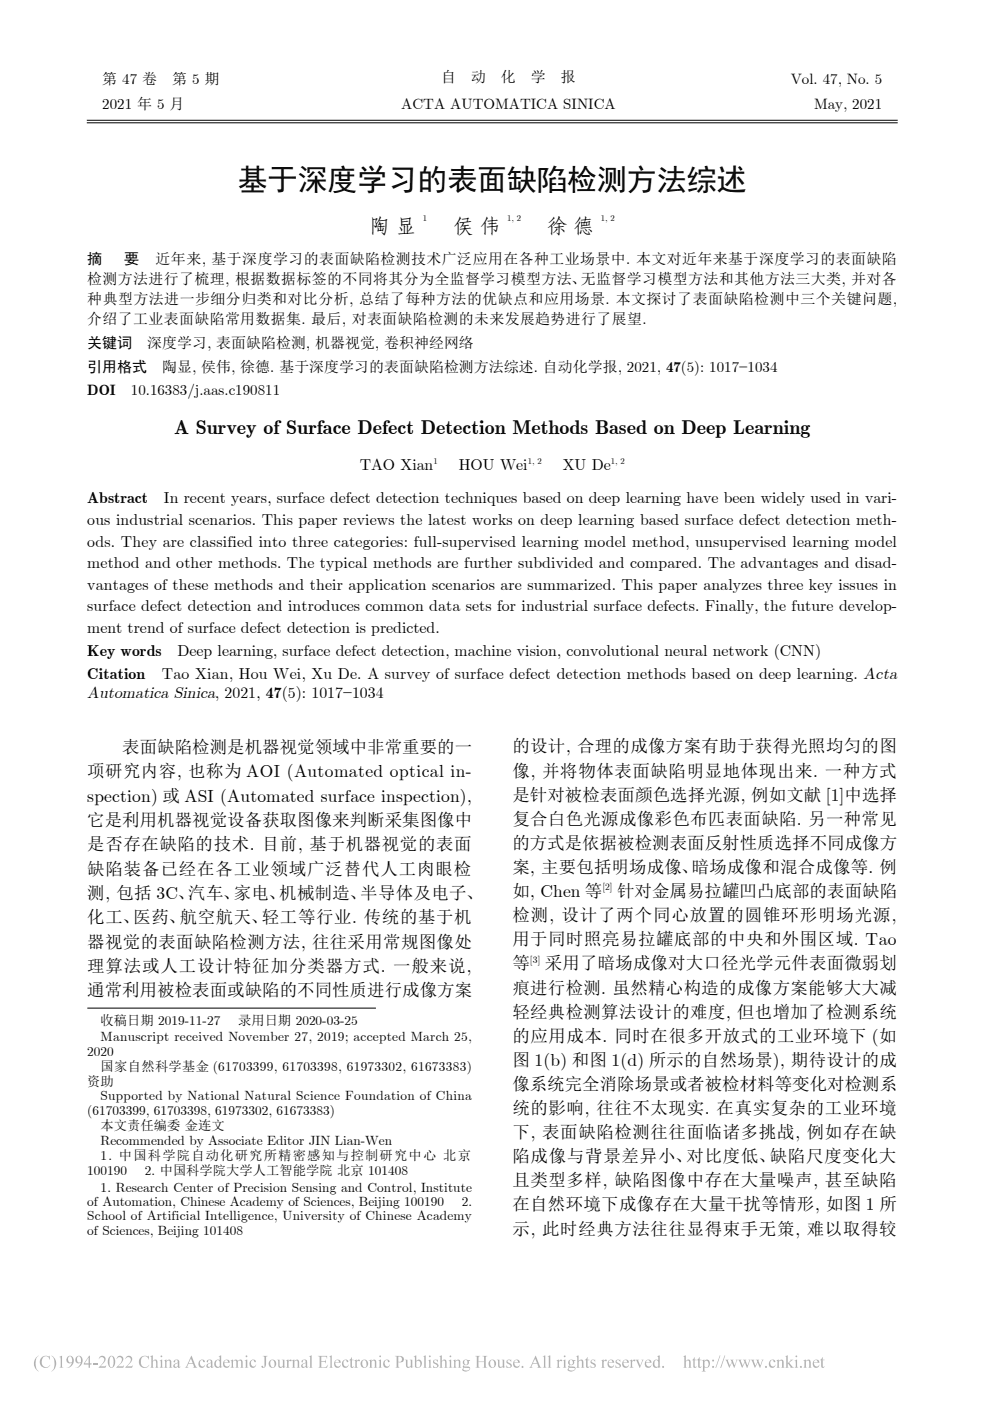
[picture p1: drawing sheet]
<svg xmlns="http://www.w3.org/2000/svg" width="210mm" height="297mm" viewBox="0 0 210 297" stroke-linecap="round" stroke-linejoin="round" font-family="sans-serif">
<defs><g id="words">
<text font-size="6.3" x="50.4" y="40.2">基于深度学习的表面缺陷检测方法综述</text>
<g font-size="4.2">
<text x="78.4" y="49.4">陶 显</text>
<text x="96.3" y="49.4">侯 伟</text>
<text x="116.2" y="49.4">徐 德</text>
<text x="36.9" y="92.1">A Survey of Surface Defect Detection Methods Based on Deep Learning</text>
</g>
<g font-size="3.7">
<text x="25.9" y="159.7">表面缺陷检测是机器视觉领域中非常重要的一</text>
<text x="108.7" y="159.5">的设计, 合理的成像方案有助于获得光照均匀的图</text>
<text x="18.5" y="164.8">项研究内容, 也称为 AOI (Automated optical in-</text>
<text x="108.7" y="164.7">像, 并将物体表面缺陷明显地体现出来. 一种方式</text>
<text x="18.5" y="170">spection) 或 ASI (Automated surface inspection),</text>
<text x="108.7" y="169.8">是针对被检表面颜色选择光源, 例如文献 [1]中选择</text>
<text x="18.5" y="175.1">它是利用机器视觉设备获取图像来判断采集图像中</text>
<text x="108.7" y="174.9">复合白色光源成像彩色布匹表面缺陷. 另一种常见</text>
<text x="108.7" y="180">的方式是依据被检测表面反射性质选择不同成像方</text>
<text x="18.5" y="180.3">是否存在缺陷的技术. 目前, 基于机器视觉的表面</text>
<text x="18.5" y="185.4">缺陷装备已经在各工业领域广泛替代人工肉眼检</text>
<text x="108.7" y="185.1">案, 主要包括明场成像、暗场成像和混合成像等. 例</text>
<text x="18.5" y="190.6">测, 包括 3C、汽车、家电、机械制造、半导体及电子、</text>
<text x="108.7" y="190.2">如, Chen 等</text>
<text x="130.9" y="190.2">针对金属易拉罐凹凸底部的表面缺陷</text>
<text x="18.5" y="195.8">化工、医药、航空航天、轻工等行业. 传统的基于机</text>
<text x="108.7" y="195.3">检测, 设计了两个同心放置的圆锥环形明场光源,</text>
<text x="18.5" y="200.9">器视觉的表面缺陷检测方法, 往往采用常规图像处</text>
<text x="108.7" y="200.4">用于同时照亮易拉罐底部的中央和外围区域. Tao</text>
<text x="18.5" y="206.1">理算法或人工设计特征加分类器方式. 一般来说,</text>
<text x="108.7" y="205.5">等</text>
<text x="115.6" y="205.5">采用了暗场成像对大口径光学元件表面微弱划</text>
<text x="18.5" y="211.2">通常利用被检表面或缺陷的不同性质进行成像方案</text>
<text x="108.7" y="210.6">痕进行检测. 虽然精心构造的成像方案能够大大减</text>
<text x="108.7" y="215.8">轻经典检测算法设计的难度, 但也增加了检测系统</text>
<text x="108.7" y="220.9">的应用成本. 同时在很多开放式的工业环境下 (如</text>
<text x="108.7" y="226">图 1(b) 和图 1(d) 所示的自然场景), 期待设计的成</text>
<text x="108.7" y="231.1">像系统完全消除场景或者被检材料等变化对检测系</text>
<text x="108.7" y="236.2">统的影响, 往往不太现实. 在真实复杂的工业环境</text>
<text x="108.7" y="241.3">下, 表面缺陷检测往往面临诸多挑战, 例如存在缺</text>
<text x="108.7" y="246.4">陷成像与背景差异小、对比度低、缺陷尺度变化大</text>
<text x="108.7" y="251.5">且类型多样, 缺陷图像中存在大量噪声, 甚至缺陷</text>
<text x="108.7" y="256.6">在自然环境下成像存在大量干扰等情形, 如图 1 所</text>
<text x="108.7" y="261.7">示, 此时经典方法往往显得束手无策, 难以取得较</text>
</g>
<g font-size="3.4">
<text x="76.3" y="99.7">TAO Xian</text>
<text x="97.3" y="99.7">HOU Wei</text>
<text x="119.4" y="99.7">XU De</text>
<text x="18.5" y="106.7">Abstract</text>
<text x="34.8" y="106.7">In recent years, surface defect detection techniques based on deep learning have been widely used in vari-</text>
<text x="18.5" y="111.3">ous industrial scenarios. This paper reviews the latest works on deep learning based surface defect detection meth-</text>
<text x="18.5" y="115.9">ods. They are classified into three categories: full-supervised learning model method, unsupervised learning model</text>
<text x="18.5" y="120.5">method and other methods. The typical methods are further subdivided and compared. The advantages and disad-</text>
<text x="18.5" y="125">vantages of these methods and their application scenarios are summarized. This paper analyzes three key issues in</text>
<text x="18.5" y="129.6">surface defect detection and introduces common data sets for industrial surface defects. Finally, the future develop-</text>
<text x="18.5" y="134.2">ment trend of surface defect detection is predicted.</text>
<text x="18.5" y="139.1">Key words</text>
<text x="37.7" y="139.1">Deep learning, surface defect detection, machine vision, convolutional neural network (CNN)</text>
<text x="18.5" y="144">Citation</text>
<text x="18.5" y="148.1">Automatica Sinica, 2021, 47(5): 1017−1034</text>
<text x="34.4" y="144">Tao Xian, Hou Wei, Xu De. A survey of surface defect detection methods based on deep learning. Acta</text>
</g>
<g font-size="3.2">
<text x="21.7" y="17.9">第 47 卷</text>
<text x="36.5" y="17.9">第 5 期</text>
<text x="93.6" y="17.5">自</text>
<text x="99.9" y="17.5">动</text>
<text x="106.3" y="17.5">化</text>
<text x="112.6" y="17.5">学</text>
<text x="119" y="17.5">报</text>
<text x="167.7" y="17.9">Vol. 47, No. 5</text>
<text x="21.7" y="23.2">2021 年 5 月</text>
<text x="85.1" y="23.2">ACTA AUTOMATICA SINICA</text>
<text x="172.7" y="23.2">May, 2021</text>
<text x="18.5" y="56.1">摘</text>
<text x="26.3" y="56.1">要</text>
<text x="33" y="56.1">近年来, 基于深度学习的表面缺陷检测技术广泛应用在各种工业场景中. 本文对近年来基于深度学习的表面缺陷</text>
<text x="18.5" y="60.3">检测方法进行了梳理, 根据数据标签的不同将其分为全监督学习模型方法、无监督学习模型方法和其他方法三大类, 并对各</text>
<text x="18.5" y="64.5">种典型方法进一步细分归类和对比分析, 总结了每种方法的优缺点和应用场景. 本文探讨了表面缺陷检测中三个关键问题,</text>
<text x="18.5" y="68.8">介绍了工业表面缺陷常用数据集. 最后, 对表面缺陷检测的未来发展趋势进行了展望.</text>
<text x="18.5" y="73.8">关键词</text>
<text x="31.2" y="73.8">深度学习, 表面缺陷检测, 机器视觉, 卷积神经网络</text>
<text x="18.5" y="78.8">引用格式</text>
<text x="18.5" y="83.8">DOI</text>
<text x="27.8" y="83.8">10.16383/j.aas.c190811</text>
<text x="34.4" y="78.8">陶显, 侯伟, 徐德. 基于深度学习的表面缺陷检测方法综述. 自动化学报, 2021, 47(5): 1017−1034</text>
</g>
<g font-size="2.8">
<text x="21.3" y="217.4">收稿日期 2019-11-27</text>
<text x="21.3" y="220.6">Manuscript received November 27, 2019; accepted March 25,</text>
<text x="50.5" y="217.4">录用日期 2020-03-25</text>
<text x="18.5" y="223.8">2020</text>
<text x="21.3" y="227">国家自然科学基金 (61703399, 61703398, 61973302, 61673383)</text>
<text x="18.5" y="230.2">资助</text>
<text x="21.3" y="233.2">Supported by National Natural Science Foundation of China</text>
<text x="18.5" y="236.4">(61703399, 61703398, 61973302, 61673383)</text>
<text x="21.3" y="239.6">本文责任编委 金连文</text>
<text x="21.3" y="242.8">Recommended by Associate Editor JIN Lian-Wen</text>
<text x="18.5" y="249.2">100190</text>
<text x="21.3" y="246">1. 中国科学院自动化研究所精密感知与控制研究中心 北京</text>
<text x="30.7" y="249.2">2. 中国科学院大学人工智能学院 北京 101408</text>
<text x="18.5" y="255.8">of Automation, Chinese Academy of Sciences, Beijing 100190</text>
<text x="21.3" y="252.8">1. Research Center of Precision Sensing and Control, Institute</text>
<text x="98" y="255.8">2.</text>
<text x="18.5" y="258.8">School of Artificial Intelligence, University of Chinese Academy</text>
<text x="18.5" y="261.8">of Sciences, Beijing 101408</text>
</g>
<g font-size="2">
<text x="127.8" y="188.8">[2]</text>
<text x="112.4" y="204.1">[3]</text>
</g>
<g font-size="1.8">
<text x="89.7" y="46.8">1</text>
<text x="107.6" y="46.8">1, 2</text>
<text x="127.4" y="46.8">1, 2</text>
<text x="91.9" y="98.4">1</text>
<text x="111.9" y="98.4">1, 2</text>
<text x="129.6" y="98.4">1, 2</text>
</g>
</g></defs>
<path d="M18.5 25.5h171.8M18.5 26h171.8M18.5 213.7h61.3" fill="none" stroke="#000" stroke-width=".21"/>
<g fill="#b3b3b3">
<path d="M7.8 287.7l.4-.3a2.47 2.47 0 0 0 0 3.4 1.93 1.93 0 0 1-.4-3.1z" fill-rule="evenodd"/>
<path d="M8.9 287.7a1.78 1.78 0 0 1 1.5-.2l.1-.1 .1 .9a.92 .92 0 0 0-1.1-.7 .92 .92 0 0 0-.6 1.2 .98 .98 0 0 0 .6 1 .98 .98 0 0 0 1.2-.4 1.24 1.24 0 0 1-1.9 .3 1.24 1.24 0 0 1 .1-2z" fill-rule="evenodd"/>
<path d="M12.5 287.7l.7-.3v2.3l.3 .3h-.9l.2-.2 .1-1.6-.1-.4z" fill-rule="evenodd"/>
<path d="M16.3 287.6a.86 .86 0 0 1 1.1 .1 .86 .86 0 0 1 .1 1 1.38 1.38 0 0 1-1.5 1.3 1.21 1.21 0 0 0 1.1-1.1 .78 .78 0 0 1-1.1-.2 .78 .78 0 0 1 .3-1.1zM16.4 287.7a.64 .64 0 0 0-.1 .8 .64 .64 0 0 0 .8 .3 .74 .74 0 0 0-.5-1.2z" fill-rule="evenodd"/>
<path d="M18.9 287.4h.2v1.7h.3v.2h-.3v.7h-.3v-.7h-1v-.2zM18.8 287.8l-.8 1.3h.8z" fill-rule="evenodd"/>
<path d="M164.6 288.5l.6-.2v.3a.54 .54 0 0 1 .7-.4 .54 .54 0 0 1 .3 .7v.9l.3 .2h-.8l.2-.2v-1.1l-.2-.2-.5 .2v1.1l.3 .2h-.9l.3-.1v-.3v-1.1z" fill-rule="evenodd"/>
<path d="M60.6 288.5l.6-.2v.3l.3-.3 .3 .1a.23 .23 0 0 1-.1 .2 .23 .23 0 0 1-.3-.1l-.2 .3v.9l.3 .3h-.9l.3-.2v-1.2z" fill-rule="evenodd"/>
<path d="M23.2 287.7a.75 .75 0 0 1 .9-.1 .75 .75 0 0 1 .3 .8 1.09 1.09 0 0 1-1 1.6 1.75 1.75 0 0 1-.2-2.3zM23.5 287.6a2.28 2.28 0 0 0 0 2.3h.1a1.76 1.76 0 0 0 .3-2.1z" fill-rule="evenodd"/>
<path d="M98.4 288.4l.4-.1 .9 .1-.3 .1a.68 .68 0 0 1-.1 .8 .68 .68 0 0 1-.8 .2l-.1 .1 .2 .1a.72 .72 0 0 1 1.1 .6 .9 .9 0 0 1-.8 .5 .9 .9 0 0 1-.8-.5l.3-.3-.2-.4 .3-.2-.3-.4zM98.6 288.4a.49 .49 0 0 0-.1 .7 .49 .49 0 0 0 .6 .1 .5 .5 0 0 0 .1-.6 .5 .5 0 0 0-.6-.2zM98.5 290l-.2 .2a.73 .73 0 0 0 .7 .4 .73 .73 0 0 0 .6-.5z" fill-rule="evenodd"/>
<path d="M26.8 287.6a.77 .77 0 0 1 1.2 .2 .77 .77 0 0 1-.3 1.1l-.8 .8h1l.3-.2-.2 .5-1.4-.1a2.08 2.08 0 0 0 1.1-1.9 .62 .62 0 0 0-1.1 .1z" fill-rule="evenodd"/>
<path d="M42.3 288.5a.59 .59 0 0 1 .7-.3 .59 .59 0 0 1 .4 .5 .29 .29 0 0 1-.3 0 .29 .29 0 0 1-.1-.3 .6 .6 0 0 0-.6 .4 .6 .6 0 0 0 .1 .7 .55 .55 0 0 0 .6 .2 .55 .55 0 0 0 .4-.4 .76 .76 0 0 1-.9 .7 .76 .76 0 0 1-.5-1.1z" fill-rule="evenodd"/>
<path d="M29.9 287.7a1.76 1.76 0 0 1 1.5-.2l.2-.1v.9a.9 .9 0 0 0-1.1-.7 .9 .9 0 0 0-.6 1.2 .96 .96 0 0 0 .6 1 .96 .96 0 0 0 1.2-.4 1.24 1.24 0 0 1-1.9 .3 1.24 1.24 0 0 1 .1-2z" fill-rule="evenodd"/>
<path d="M31.8 287.6l.6-.2v1.2a.54 .54 0 0 1 .7-.3 .54 .54 0 0 1 .3 .7v.8l.3 .2h-.9l.3-.3v-.9a.35 .35 0 0 0-.3-.4 .35 .35 0 0 0-.4 .3v1.1l.3 .2h-.8l.2-.3v-2z" fill-rule="evenodd"/>
<path d="M36.9 288.5a.62 .62 0 0 1 .7-.3 .62 .62 0 0 1 .4 .7v.8l.3 .1-.4 .2-.2-.2a.51 .51 0 0 1-.9 .1 .51 .51 0 0 1 .4-.8l.5-.2v-.3a.32 .32 0 0 0-.4-.2 .32 .32 0 0 0-.2 .4h-.2zM37.1 289.3a.34 .34 0 0 0 .1 .5 .34 .34 0 0 0 .5-.2v-.6z" fill-rule="evenodd"/>
<path d="M34.7 288.5l.6-.2v.3a.54 .54 0 0 1 .7-.4 .54 .54 0 0 1 .3 .7v.9l.3 .2h-.8l.2-.2v-1.1l-.2-.2-.5 .2v1.1l.3 .2h-.9l.3-.1v-.3v-1.1z" fill-rule="evenodd"/>
<path d="M34.1 287.6a.18 .18 0 0 1 .3 0 .18 .18 0 0 1-.3 0zM33.8 288.5l.6-.2v1.4l.3 .3h-.9l.3-.2v-.2v-1.1z" fill-rule="evenodd"/>
<path d="M52.1 287.6a.2 .2 0 0 1 .4 0 .2 .2 0 0 1-.4 0zM51.9 288.5l.6-.2v1.5l.2 .2h-.8l.2-.3v-1.1z" fill-rule="evenodd"/>
<path d="M92 288.4l.9-.1v.5a.47 .47 0 0 0-.3-.4 .47 .47 0 0 0-.5 .1l.3 .4a.59 .59 0 0 1 .5 .8 .59 .59 0 0 1-.9 .2l-.1 .1v-.5a.48 .48 0 0 0 .3 .4 .48 .48 0 0 0 .5-.2l-.1-.3-.7-.4z" fill-rule="evenodd"/>
<path d="M44 288.4a.62 .62 0 0 1 .7-.1 .62 .62 0 0 1 .3 .6l.1 .9h.2l-.4 .2-.2-.2a.51 .51 0 0 1-.9 .1 .51 .51 0 0 1 .5-.8l.4-.2v-.3a.36 .36 0 0 0-.4-.2 .36 .36 0 0 0-.3 .5l-.1-.2zM44.1 289.3v.2l.1 .3 .5-.2v-.6z" fill-rule="evenodd"/>
<path d="M46.4 287.6l.5-.2v2.3l.3 .1-.6 .2v-.2a.74 .74 0 0 1-1 0 .74 .74 0 0 1-.1-1.1l.5-.4 .6 .1v-.7zM46 288.5a.75 .75 0 0 0-.2 .8 .75 .75 0 0 0 .6 .5l.2-.2v-.8a.38 .38 0 0 0-.2-.4 .38 .38 0 0 0-.4 .1z" fill-rule="evenodd"/>
<path d="M151.1 288.5a.2 .2 0 0 1 .4 0 .2 .2 0 0 1-.4 0zM151 289.8a.25 .25 0 0 1 .5 0 .25 .25 0 0 1-.5 0z" fill-rule="evenodd"/>
<path d="M174.4 287.7l.1 .6h.4l-.4 .1v1.3l.2 .1 .2-.1a.38 .38 0 0 1-.4 .3 .38 .38 0 0 1-.3-.4v-1.2h-.3z" fill-rule="evenodd"/>
<path d="M124.6 287.7v.6h.4l-.4 .1v1.3l.2 .1 .3-.1a.38 .38 0 0 1-.5 .3 .38 .38 0 0 1-.3-.4v-1.2h-.3z" fill-rule="evenodd"/>
<path d="M53.2 288.5a.56 .56 0 0 1 .6-.3 .56 .56 0 0 1 .4 .5 .27 .27 0 0 1-.3 0 .27 .27 0 0 1-.1-.3 .6 .6 0 0 0-.6 .4 .6 .6 0 0 0 .2 .7 .55 .55 0 0 0 .5 .2 .55 .55 0 0 0 .5-.4 .76 .76 0 0 1-1 .7 .76 .76 0 0 1-.5-1.1z" fill-rule="evenodd"/>
<path d="M96.1 288.5l.5-.2v.3a.54 .54 0 0 1 .7-.4 .54 .54 0 0 1 .3 .7l.1 .9 .2 .2h-.8l.2-.2v-1.1l-.2-.2-.5 .2v1.1l.3 .2h-.8l.2-.1v-.3v-1.1z" fill-rule="evenodd"/>
<path d="M166.5 287.6l.6-.2v1.6l.6-.5-.1-.2h.7l-.9 .6 1 1.1h-.8l.1-.2-.6-.8v.8l.3 .2h-.9l.2-.1 .1-.3v-1.9z" fill-rule="evenodd"/>
<path d="M58.7 288.3h.6v1.1a.36 .36 0 0 0 .3 .4 .36 .36 0 0 0 .4-.2v-1.1l-.2-.2h.5v1.4l.3 .1-.6 .2v-.3a.52 .52 0 0 1-.6 .3 .52 .52 0 0 1-.4-.6v-1z" fill-rule="evenodd"/>
<path d="M81.5 288.5a.56 .56 0 0 1 .6-.3 .56 .56 0 0 1 .5 .5 .27 .27 0 0 1-.3 0 .27 .27 0 0 1-.1-.3 .6 .6 0 0 0-.6 .4 .6 .6 0 0 0 .1 .7 .55 .55 0 0 0 .6 .2 .55 .55 0 0 0 .4-.4 .76 .76 0 0 1-.9 .7 .76 .76 0 0 1-.5-1.1z" fill-rule="evenodd"/>
<path d="M61.8 288.5l.6-.2v.3a.54 .54 0 0 1 .7-.4 .54 .54 0 0 1 .4 .7v.9l.2 .2h-.8l.2-.2v-.9v-.3l-.2-.1-.5 .2v1.1l.3 .2h-.8l.2-.2v-1.2z" fill-rule="evenodd"/>
<path d="M64.1 288.4a.62 .62 0 0 1 .7-.1 .62 .62 0 0 1 .4 .6v.9h.2l-.3 .2-.3-.2a.51 .51 0 0 1-.9 .1 .51 .51 0 0 1 .5-.8l.4-.2v-.3a.36 .36 0 0 0-.4-.2 .36 .36 0 0 0-.2 .5l-.2-.2zM64.2 289.3v.2l.2 .3 .4-.2v-.6z" fill-rule="evenodd"/>
<path d="M65.5 287.6l.6-.2v2.3l.3 .3h-.9l.3-.2v-2.1z" fill-rule="evenodd"/>
<path d="M67.5 287.5h1.9v.5l-.2-.3-1-.1v1h.8l.1-.3v.8l-.2-.3-.7-.1v1.1l.1 .1a.9 .9 0 0 0 1.2-.6l-.1 .7h-1.9l.2-.1 .1-.4v-1.8z" fill-rule="evenodd"/>
<path d="M69.8 287.6l.6-.2v2.2v.3l.3 .1h-.9l.3-.2v-.2v-1.8l-.1-.2z" fill-rule="evenodd"/>
<path d="M95.4 287.6a.18 .18 0 0 1 .3 0 .18 .18 0 0 1-.3 0zM95.1 288.5l.6-.2v1.4l.3 .3h-.9l.3-.2v-.2v-1.1z" fill-rule="evenodd"/>
<path d="M72.8 288.5a.56 .56 0 0 1 .6-.3 .56 .56 0 0 1 .4 .5 .27 .27 0 0 1-.3 0 .27 .27 0 0 1-.1-.3 .6 .6 0 0 0-.6 .4 .6 .6 0 0 0 .2 .7 .55 .55 0 0 0 .5 .2 .55 .55 0 0 0 .5-.4 .76 .76 0 0 1-1 .7 .76 .76 0 0 1-.4-1.1z" fill-rule="evenodd"/>
<path d="M75.1 288.5l.6-.2v.3l.4-.3a.18 .18 0 0 1 .2 .1 .18 .18 0 0 1-.1 .2l-.3-.1-.2 .3v1l.3 .2h-.9l.2-.1 .1-.3-.1-1.1z" fill-rule="evenodd"/>
<path d="M76.4 289.1a.85 .85 0 0 1 1.7 0 .85 .85 0 0 1-1.7 0zM77 288.5a.86 .86 0 0 0 .5 1.4 .91 .91 0 0 0-.4-1.5z" fill-rule="evenodd"/>
<path d="M78.2 288.5l.6-.2v.3a.54 .54 0 0 1 .7-.4 .54 .54 0 0 1 .3 .7v.9l.3 .2h-.8l.2-.2v-.9l-.1-.3-.2-.1-.4 .2v1.1l.3 .2h-.9l.3-.2v-1.2z" fill-rule="evenodd"/>
<path d="M139.4 287.6l.5-.2v2.3l.3 .1-.6 .2v-.2a.74 .74 0 0 1-1 0 .74 .74 0 0 1 0-1.1l.4-.4 .6 .1v-.7zM139 288.5a.77 .77 0 0 0 .5 1.3l.1-.2v-.8a.39 .39 0 0 0-.2-.4 .39 .39 0 0 0-.4 .1z" fill-rule="evenodd"/>
<path d="M118 288.5l.6-.2v.3l.4-.3a.18 .18 0 0 1 .2 .1 .18 .18 0 0 1-.1 .2l-.3-.1-.2 .3v1l.3 .2h-.9l.2-.1 .1-.3-.1-1.1z" fill-rule="evenodd"/>
<path d="M83.8 287.5h.9a.76 .76 0 0 1 1 .8 .76 .76 0 0 1-1.2 .5v.9l.3 .3h-1l.3-.2v-.3v-1.8zM84.5 287.7v1a.57 .57 0 0 0 .8-.5 .57 .57 0 0 0-.8-.5z" fill-rule="evenodd"/>
<path d="M85.8 288.3h.6v1.1a.36 .36 0 0 0 .3 .4 .36 .36 0 0 0 .4-.2v-1.1l-.2-.2h.6v1.4l.2 .1-.6 .2v-.3a.54 .54 0 0 1-.6 .3 .54 .54 0 0 1-.4-.6v-1z" fill-rule="evenodd"/>
<path d="M87.7 287.6l.6-.2v1.2a.7 .7 0 0 1 1-.2 .7 .7 0 0 1 .2 1 .92 .92 0 0 1-1.5 .4v-2l-.1-.2zM88.3 288.7v1a.65 .65 0 0 0 1-.4 .65 .65 0 0 0-.7-.8z" fill-rule="evenodd"/>
<path d="M89.7 287.6l.6-.2v2.3l.3 .3h-.9l.3-.2v-2.1z" fill-rule="evenodd"/>
<path d="M91 287.6a.2 .2 0 0 1 .4 0 .2 .2 0 0 1-.4 0zM90.8 288.5l.5-.2 .1 1.4 .2 .3h-.8l.2-.2 .1-.2-.1-1.1z" fill-rule="evenodd"/>
<path d="M40.6 287.4l.9 2.1 .4 .5h-1l.2-.2-.1-.6h-1l-.3 .6 .3 .2h-.8l.3-.3zM40.5 288l-.5 1h.9z" fill-rule="evenodd"/>
<path d="M93.1 287.6l.6-.2v1.2a.54 .54 0 0 1 .7-.3 .54 .54 0 0 1 .3 .7l.1 .8 .2 .2h-.8l.2-.3v-.9a.35 .35 0 0 0-.3-.4 .35 .35 0 0 0-.4 .3v1.1l.3 .2h-.8l.2-.3v-2z" fill-rule="evenodd"/>
<path d="M71.1 288.5a.67 .67 0 0 1 .7-.2 .67 .67 0 0 1 .5 .6h-1.2a.6 .6 0 0 0 .4 .8 .6 .6 0 0 0 .7-.4 .73 .73 0 0 1-.9 .7 .73 .73 0 0 1-.4-1.1zM71.3 288.5l-.2 .3h.8a.4 .4 0 0 0-.2-.4 .4 .4 0 0 0-.4 .1z" fill-rule="evenodd"/>
<path d="M19.7 289h1v.3h-1z" fill-rule="evenodd"/>
<path d="M25 287.6a.77 .77 0 0 1 1.1 .2 .77 .77 0 0 1-.3 1.1l-.8 .8h1l.3-.2-.2 .5h-1.4a2.65 2.65 0 0 0 1.1-2 .6 .6 0 0 0-.6-.3 .6 .6 0 0 0-.5 .4z" fill-rule="evenodd"/>
<path d="M100.8 287.5h1l-.3 .2v1h1.2v-1l-.4-.2h1.1l-.3 .1-.1 .3 .1 1.8 .3 .3h-1.1l.4-.2v-1h-1.2v1l.3 .2h-1l.3-.2v-.3v-1.8z" fill-rule="evenodd"/>
<path d="M103.6 289.1a.85 .85 0 0 1 1.7 0 .85 .85 0 0 1-1.7 0zM104.2 288.4a.89 .89 0 0 0 .4 1.5 .92 .92 0 0 0-.3-1.5z" fill-rule="evenodd"/>
<path d="M105.4 288.3h.5v1.1a.36 .36 0 0 0 .3 .4 .36 .36 0 0 0 .4-.2v-1.1l-.2-.2h.6v1.4l.2 .1-.6 .2v-.3a.52 .52 0 0 1-.6 .3 .52 .52 0 0 1-.3-.6l-.1-1z" fill-rule="evenodd"/>
<path d="M107.6 288.4l.8-.1v.5a.44 .44 0 0 0-.3-.4 .44 .44 0 0 0-.5 .2l.3 .3a.59 .59 0 0 1 .6 .8 .59 .59 0 0 1-.9 .2l-.2 .1v-.5a.48 .48 0 0 0 .4 .4 .48 .48 0 0 0 .5-.2l-.1-.3-.8-.5z" fill-rule="evenodd"/>
<path d="M10.9 287.4a1.91 1.91 0 0 1 0 3.4 2.47 2.47 0 0 0 0-3.4z" fill-rule="evenodd"/>
<path d="M14.4 287.6a.93 .93 0 0 1 1.2 .3 .93 .93 0 0 1 0 1.1 1.34 1.34 0 0 1-1.5 1 1.26 1.26 0 0 0 1.1-1.1 .77 .77 0 0 1-1.1-.2 .77 .77 0 0 1 .3-1.1zM14.7 287.6a.64 .64 0 0 0-.3 .9 .64 .64 0 0 0 .9 .2 .99 .99 0 0 0-.4-1.2z" fill-rule="evenodd"/>
<path d="M113.6 287.4l.9 2.1 .4 .5h-1l.3-.2-.2-.6h-1l-.3 .6 .3 .2h-.7l.3-.3zM113.5 288l-.5 1h.9z" fill-rule="evenodd"/>
<path d="M47.6 288.5a.67 .67 0 0 1 .7-.2 .67 .67 0 0 1 .5 .6h-1.2a.6 .6 0 0 0 .4 .8 .6 .6 0 0 0 .7-.4 .74 .74 0 0 1-.9 .7 .74 .74 0 0 1-.5-1.1zM47.7 288.5l-.1 .3h.8a.39 .39 0 0 0-.2-.4 .39 .39 0 0 0-.5 .1z" fill-rule="evenodd"/>
<path d="M116.2 287.6l.5-.2v2.4l.3 .2h-.8l.2-.4v-1.9z" fill-rule="evenodd"/>
<path d="M156.6 288.3h.7l-.2 .2 .5 1.1 .3-.9-.3-.4h.7l-.1 .2 .4 1 .4-1.1-.3-.1h.5l-.7 1.7-.5-1.1-.6 1.1-.6-1.5z" fill-rule="evenodd"/>
<path d="M109.1 288.5a.67 .67 0 0 1 .7-.2 .67 .67 0 0 1 .5 .6h-1.2a.6 .6 0 0 0 .4 .8 .6 .6 0 0 0 .7-.4 .74 .74 0 0 1-.9 .7 .74 .74 0 0 1-.4-1.1zM109.3 288.5l-.2 .3h.8a.39 .39 0 0 0-.2-.4 .39 .39 0 0 0-.4 .1z" fill-rule="evenodd"/>
<path d="M119.6 287.6a.2 .2 0 0 1 .4 0 .2 .2 0 0 1-.4 0zM119.3 288.5l.6-.2v1.4l.3 .3h-.8l.2-.2v-1.2z" fill-rule="evenodd"/>
<path d="M122.2 287.6l.5-.2v1.2a.55 .55 0 0 1 .7-.3 .55 .55 0 0 1 .4 .7v.8l.2 .2h-.8l.2-.2v-1a.35 .35 0 0 0-.3-.4 .35 .35 0 0 0-.4 .3v1.1l.3 .2h-.8l.2-.1v-.3v-1.8v-.2z" fill-rule="evenodd"/>
<path d="M21.2 287.6a.77 .77 0 0 1 1.1 .2 .77 .77 0 0 1-.2 1.1l-.8 .8h.9l.3-.2-.1 .5-1.5-.1a2.08 2.08 0 0 0 1.1-1.9 .62 .62 0 0 0-1 .1z" fill-rule="evenodd"/>
<path d="M125.4 288.4l.9-.1v.5a.45 .45 0 0 0-.3-.4 .45 .45 0 0 0-.5 .1v.2l.3 .2a.59 .59 0 0 1 .5 .8 .59 .59 0 0 1-.9 .2l-.1 .1v-.5a.45 .45 0 0 0 .3 .4 .45 .45 0 0 0 .5-.2l-.1-.3-.7-.4z" fill-rule="evenodd"/>
<path d="M48.9 288.5l.5-.2v.3a.55 .55 0 0 1 .5-.3 .55 .55 0 0 1 .5 .3 .53 .53 0 0 1 .7-.4 .53 .53 0 0 1 .4 .7v.9l.2 .2h-.8l.3-.2v-.9a.35 .35 0 0 0-.4-.4 .35 .35 0 0 0-.4 .3v1l.3 .2h-.8l.2-.2v-.9a.37 .37 0 0 0-.2-.4 .37 .37 0 0 0-.5 .2l.1 1.1 .2 .2h-.8l.2-.1v-.3v-1.1z" fill-rule="evenodd"/>
<path d="M129.1 288.5a.67 .67 0 0 1 .7-.2 .67 .67 0 0 1 .5 .6h-1.2a.6 .6 0 0 0 .4 .8 .6 .6 0 0 0 .7-.4 .73 .73 0 0 1-.9 .7 .73 .73 0 0 1-.4-1.1zM129.3 288.5l-.2 .3h.8a.4 .4 0 0 0-.2-.4 .4 .4 0 0 0-.4 .1z" fill-rule="evenodd"/>
<path d="M130.7 288.4l.9-.1v.5a.44 .44 0 0 0-.3-.4 .44 .44 0 0 0-.5 .2l.3 .3a.59 .59 0 0 1 .5 .8 .59 .59 0 0 1-.9 .2l-.1 .1v-.5a.48 .48 0 0 0 .3 .4 .48 .48 0 0 0 .5-.2v-.3l-.8-.5z" fill-rule="evenodd"/>
<path d="M80.5 287.6a.19 .19 0 0 1 .3 0 .19 .19 0 0 1-.3 0zM80.2 288.5l.6-.2v1.5l.3 .2h-.8l.2-.3v-1.1z" fill-rule="evenodd"/>
<path d="M133.5 288.5l.6-.2v.3l.4-.3a.18 .18 0 0 1 .3 .1 .18 .18 0 0 1-.2 .2l-.3-.1-.2 .3v1l.3 .2h-.9l.3-.1v-.3v-1.1z" fill-rule="evenodd"/>
<path d="M134.8 288.3h.8l-.2 .2 .4 1.1 .4-1.2-.2-.1h.6l-.9 1.7-.7-1.5z" fill-rule="evenodd"/>
<path d="M137 288.5a.67 .67 0 0 1 .8-.2 .67 .67 0 0 1 .4 .6h-1.1a.6 .6 0 0 0 .3 .8 .6 .6 0 0 0 .8-.4 .74 .74 0 0 1-1 .7 .74 .74 0 0 1-.4-1.1zM137.2 288.5l-.1 .3h.7a.39 .39 0 0 0-.2-.4 .39 .39 0 0 0-.4 .1z" fill-rule="evenodd"/>
<path d="M132.2 288.5a.67 .67 0 0 1 .8-.2 .67 .67 0 0 1 .4 .6h-1.1a.6 .6 0 0 0 .3 .8 .6 .6 0 0 0 .8-.4 .74 .74 0 0 1-1 .7 .74 .74 0 0 1-.4-1.1zM132.4 288.5l-.1 .3h.7a.39 .39 0 0 0-.2-.4 .39 .39 0 0 0-.4 .1z" fill-rule="evenodd"/>
<path d="M127.5 288.5l.6-.2v.3l.2-.3h.3a.2 .2 0 0 1 0 .3 .2 .2 0 0 1-.3-.1l-.2 .3v.9l.3 .3h-.9l.2-.2v-1.2z" fill-rule="evenodd"/>
<path d="M144.9 287.6l.6-.2v1.2a.55 .55 0 0 1 .7-.3 .55 .55 0 0 1 .3 .7v.8l.3 .2h-.9l.3-.2v-1a.35 .35 0 0 0-.3-.4 .35 .35 0 0 0-.4 .3v1.1l.2 .2h-.8l.3-.2v-2.1z" fill-rule="evenodd"/>
<path d="M74.6 287.7v.6h.4l-.4 .1 .1 1.3 .1 .1 .3-.1a.39 .39 0 0 1-.5 .3 .39 .39 0 0 1-.3-.4v-1.2h-.3z" fill-rule="evenodd"/>
<path d="M147.3 287.7l.1 .6h.3l-.3 .1v1.3l.1 .1 .2-.1a.32 .32 0 0 1-.3 .3 .32 .32 0 0 1-.3-.3v-1.3h-.3z" fill-rule="evenodd"/>
<path d="M148.3 287.7l.1 .6h.4l-.4 .1v1.3l.2 .1 .2-.1a.38 .38 0 0 1-.4 .3 .38 .38 0 0 1-.3-.4v-1.2h-.3z" fill-rule="evenodd"/>
<path d="M148.8 288.5l.6-.2v.3a.62 .62 0 0 1 .8-.3 .62 .62 0 0 1 .4 .8 .76 .76 0 0 1-.3 .8 .76 .76 0 0 1-.9 0v.6l.3 .3h-.9l.3-.2v-2zM149.6 288.6l-.2 .1v.7a.47 .47 0 0 0 .6 .5 .47 .47 0 0 0 .3-.7 .5 .5 0 0 0-.1-.6 .5 .5 0 0 0-.6 0z" fill-rule="evenodd"/>
<path d="M115.1 287.6l.6-.2v2.2v.3l.3 .1h-.9l.3-.2v-.2v-1.8l-.1-.2z" fill-rule="evenodd"/>
<path d="M152.7 287.4h.1l-.9 2.6h-.1z" fill-rule="evenodd"/>
<path d="M153.7 287.4h.1l-.8 2.6h-.2z" fill-rule="evenodd"/>
<path d="M153.8 288.3h.8l-.2 .2 .4 1.1 .4-.9-.3-.4h.7l-.2 .2 .5 1 .3-1.1-.2-.1h.5l-.2 .3-.5 1.4-.5-1.1-.6 1.1-.6-1.5z" fill-rule="evenodd"/>
<path d="M163.3 288.5a.59 .59 0 0 1 .7-.3 .59 .59 0 0 1 .4 .5 .29 .29 0 0 1-.3 0 .29 .29 0 0 1-.1-.3 .6 .6 0 0 0-.6 .4 .6 .6 0 0 0 .1 .7 .55 .55 0 0 0 .6 .2 .55 .55 0 0 0 .4-.4 .76 .76 0 0 1-.9 .7 .76 .76 0 0 1-.5-1.1z" fill-rule="evenodd"/>
<path d="M159.3 288.3h.7l-.1 .3 .4 1 .4-.9-.4-.4h.7l-.1 .3 .4 .9 .4-1-.2-.2h.5l-.3 .3-.4 1.4-.6-1.1-.6 1.1z" fill-rule="evenodd"/>
<path d="M55.7 287.5h1.1l-.4 .3v1.3a.58 .58 0 0 1-.2 .8 .58 .58 0 0 1-.7-.2l.1-.1 .4 .3 .1-.1v-2z" fill-rule="evenodd"/>
<path d="M120.7 288.4l.5-.1 .9 .1-.1 .1h-.3a.68 .68 0 0 1-.1 .8 .68 .68 0 0 1-.8 .2v.1l.2 .1a.75 .75 0 0 1 1.1 .6 .93 .93 0 0 1-.8 .5 .93 .93 0 0 1-.9-.5l.3-.3-.2-.3 .3-.3-.3-.4zM120.9 288.4a.49 .49 0 0 0-.1 .7 .49 .49 0 0 0 .6 .1 .5 .5 0 0 0 .1-.6 .5 .5 0 0 0-.6-.2zM120.8 290l-.2 .2a.72 .72 0 0 0 .7 .4 .72 .72 0 0 0 .6-.5z" fill-rule="evenodd"/>
<path d="M56.9 289.1a.85 .85 0 0 1 1.7 0 .85 .85 0 0 1-1.7 0zM57.5 288.4a.89 .89 0 0 0 .5 1.5 .92 .92 0 0 0-.4-1.5z" fill-rule="evenodd"/>
<path d="M168.7 287.6a.2 .2 0 0 1 .4 0 .2 .2 0 0 1-.4 0zM168.5 288.5l.6-.2v1.4l.3 .3h-.9l.3-.2v-.2v-1.1z" fill-rule="evenodd"/>
<path d="M170.4 288.5l.6-.2v.3a.54 .54 0 0 1 .6-.4 .54 .54 0 0 1 .4 .7v.9l.2 .2h-.8l.3-.2v-.9l-.1-.3-.2-.1-.4 .2v1.1l.2 .2h-.8l.2-.2v-1.2z" fill-rule="evenodd"/>
<path d="M172.6 288.5a.67 .67 0 0 1 .8-.2 .67 .67 0 0 1 .4 .6h-1.2a.6 .6 0 0 0 .4 .8 .6 .6 0 0 0 .8-.4 .73 .73 0 0 1-1 .7 .73 .73 0 0 1-.4-1.1zM172.8 288.5l-.2 .3h.9a.4 .4 0 0 0-.3-.4 .4 .4 0 0 0-.4 .1z" fill-rule="evenodd"/>
<circle cx="140.7" cy="289.8" r=".22"/>
<circle cx="110.8" cy="289.8" r=".22"/>
<circle cx="162.5" cy="289.8" r=".22"/>
<circle cx="169.9" cy="289.8" r=".22"/>
</g>
<use href="#words"/>
</svg>
